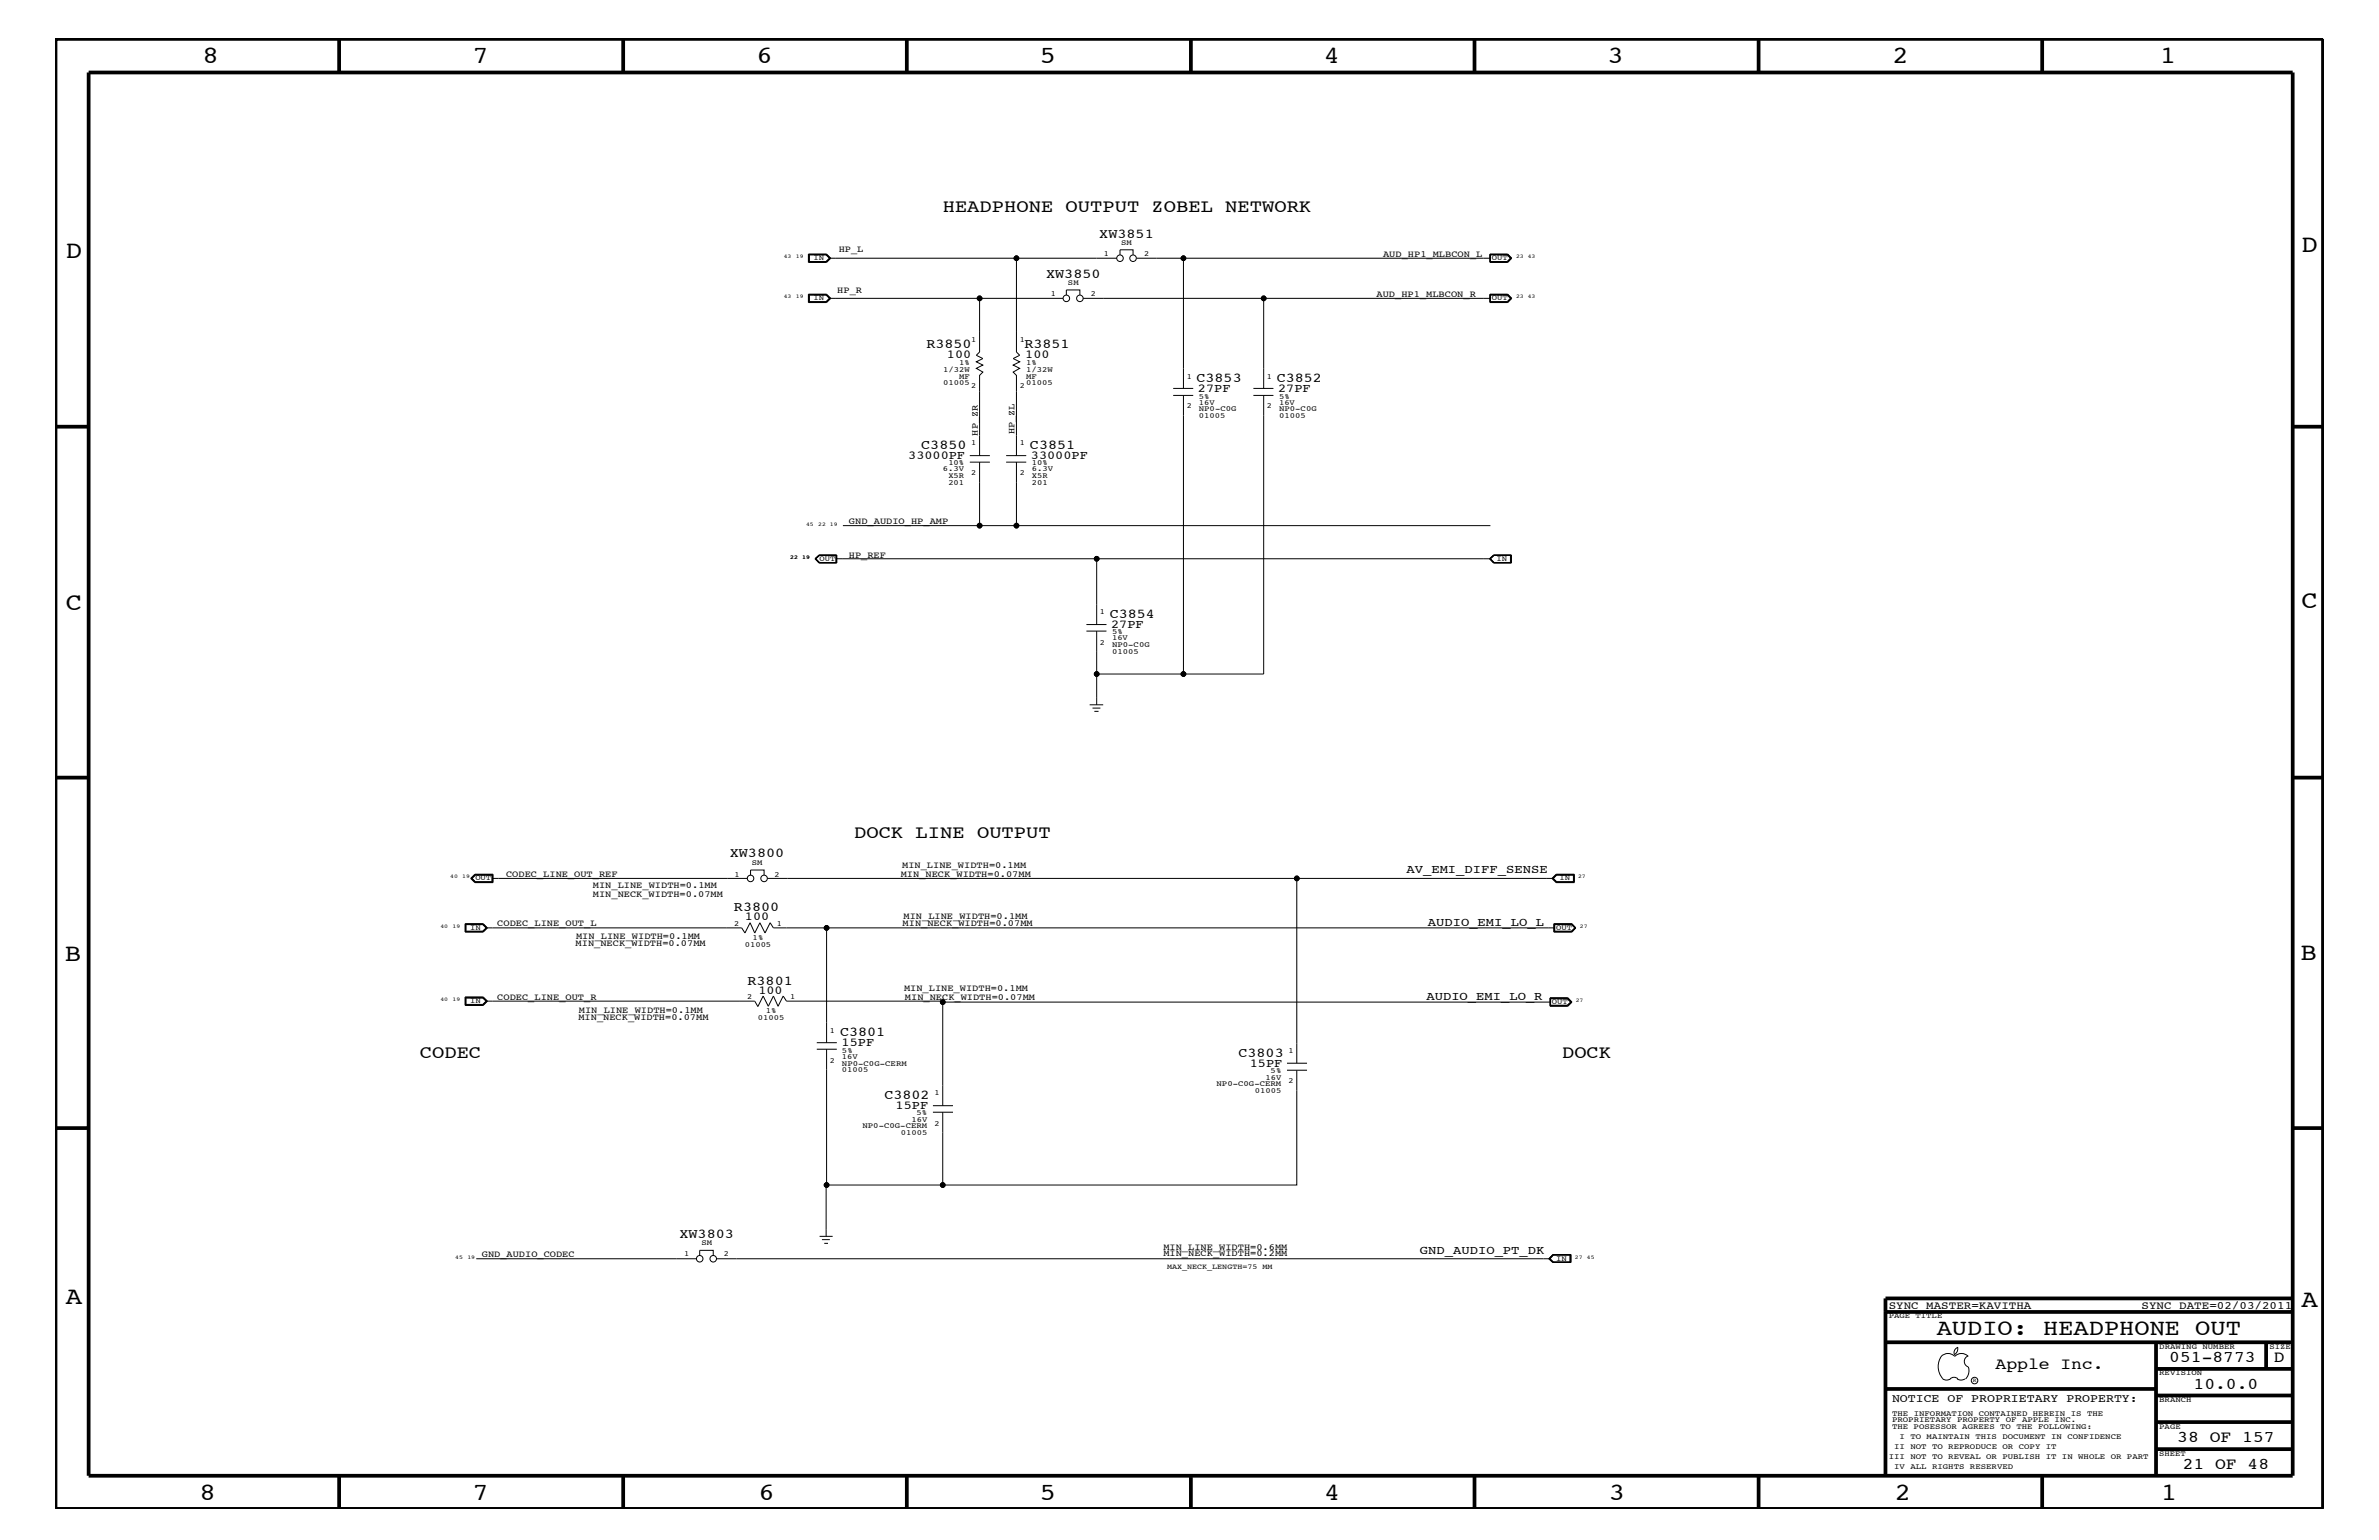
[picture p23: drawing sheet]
<svg xmlns="http://www.w3.org/2000/svg" width="432mm" height="279mm" viewBox="0 0 432 279" stroke-linecap="round" stroke-linejoin="round" font-family="sans-serif">
<defs><g id="words">
<g font-size="4.5">
<text x="36.7" y="11.5">8</text>
<text x="85.8" y="11.5">7</text>
<text x="137.3" y="11.5">6</text>
<text x="188.7" y="11.5">5</text>
<text x="240.3" y="11.5">4</text>
<text x="291.8" y="11.5">3</text>
<text x="343.5" y="11.5">2</text>
<text x="392" y="11.5">1</text>
<text x="11.9" y="46.8">D</text>
<text x="417.7" y="45.7">D</text>
<text x="11.9" y="110.6">C</text>
<text x="417.7" y="110.3">C</text>
<text x="11.8" y="174.3">B</text>
<text x="417.6" y="174.2">B</text>
<text x="11.9" y="236.7">A</text>
<text x="417.7" y="237.1">A</text>
<text x="36.2" y="272.1">8</text>
<text x="85.8" y="272.1">7</text>
<text x="137.7" y="272.1">6</text>
<text x="188.7" y="272.1">5</text>
<text x="240.4" y="272.1">4</text>
<text x="292" y="272.1">3</text>
<text x="343.9" y="272.1">2</text>
<text x="392.2" y="272.1">1</text>
</g>
<text font-size="4.1" x="351.5" y="242.3">AUDIO: HEADPHONE OUT</text>
<g font-size="3.3">
<text x="171.1" y="38.4">HEADPHONE OUTPUT ZOBEL NETWORK</text>
<text x="155" y="152">DOCK LINE OUTPUT</text>
<text x="76.2" y="192">CODEC</text>
<text x="283.5" y="192">DOCK</text>
</g>
<g font-size="3">
<text x="362.2" y="248.4">Apple Inc.</text>
<text x="393.7" y="247.1">051-8773</text>
<text x="398.1" y="252">10.0.0</text>
<text x="412.7" y="247.1">D</text>
<text x="395.2" y="261.6">38 OF 157</text>
<text x="396.2" y="266.6">21 OF 48</text>
</g>
<g font-size="2.5">
<text x="199.5" y="43.1">XW3851</text>
<text x="189.9" y="50.4">XW3850</text>
<text x="168.1" y="63.1">R3850</text>
<text x="185.9" y="63.1">R3851</text>
<text x="217.2" y="69.3">C3853</text>
<text x="231.7" y="69.3">C3852</text>
<text x="167.2" y="81.4">C3850</text>
<text x="186.9" y="81.4">C3851</text>
<text x="201.4" y="112">C3854</text>
<text x="132.5" y="155.6">XW3800</text>
<text x="133.2" y="165.3">R3800</text>
<text x="135.7" y="178.7">R3801</text>
<text x="152.5" y="188">C3801</text>
<text x="224.8" y="191.7">C3803</text>
<text x="160.5" y="199.3">C3802</text>
<text x="123.3" y="224.6">XW3803</text>
</g>
<g font-size="2.2">
<text x="171.9" y="64.9">100</text>
<text x="186.1" y="64.9">100</text>
<text x="217.4" y="71.1">27PF</text>
<text x="232" y="71.1">27PF</text>
<text x="164.8" y="83.3">33000PF</text>
<text x="187.1" y="83.3">33000PF</text>
<text x="201.7" y="113.9">27PF</text>
<text x="255.3" y="158.4">AV_EMI_DIFF_SENSE</text>
<text x="135.2" y="167">100</text>
<text x="259.2" y="168">AUDIO_EMI_LO_L</text>
<text x="137.7" y="180.4">100</text>
<text x="258.9" y="181.4">AUDIO_EMI_LO_R</text>
<text x="152.7" y="189.8">15PF</text>
<text x="226.8" y="193.6">15PF</text>
<text x="162.6" y="201.2">15PF</text>
<text x="257.7" y="227.5">GND_AUDIO_PT_DK</text>
</g>
<text font-size="2.1" x="343.4" y="254.4">NOTICE OF PROPRIETARY PROPERTY:</text>
<g font-size="2">
<text x="342.8" y="237.4">SYNC_MASTER=KAVITHA</text>
<text x="388.7" y="237.4">SYNC_DATE=02/03/2011</text>
</g>
<g font-size="1.7">
<text x="152.2" y="45.7">HP_L</text>
<text x="251" y="46.6">AUD_HP1_MLBCON_L</text>
<text x="152" y="53.2">HP_R</text>
<text x="249.9" y="53.9">AUD_HP1_MLBCON_R</text>
<text x="177.5" y="79" transform="rotate(-90 177.5 79)">HP_ZR</text>
<text x="184.1" y="78.8" transform="rotate(-90 184.1 78.8)">HP_ZL</text>
<text x="154.1" y="95.1">GND_AUDIO_HP_AMP</text>
<text x="154.1" y="101.2">HP_REF</text>
<text x="91.9" y="159">CODEC_LINE_OUT_REF</text>
<text x="107.6" y="161.1">MIN_LINE_WIDTH=0.1MM</text>
<text x="163.5" y="159.1">MIN_NECK_WIDTH=0.07MM</text>
<text x="163.7" y="157.5">MIN_LINE_WIDTH=0.1MM</text>
<text x="107.6" y="162.8">MIN_NECK_WIDTH=0.07MM</text>
<text x="164" y="166.7">MIN_LINE_WIDTH=0.1MM</text>
<text x="90.3" y="168.1">CODEC_LINE_OUT_L</text>
<text x="104.5" y="171.6">MIN_NECK_WIDTH=0.07MM</text>
<text x="104.6" y="170.3">MIN_LINE_WIDTH=0.1MM</text>
<text x="163.8" y="168">MIN_NECK_WIDTH=0.07MM</text>
<text x="164.1" y="179.9">MIN_LINE_WIDTH=0.1MM</text>
<text x="90.3" y="181.4">CODEC_LINE_OUT_R</text>
<text x="105" y="185">MIN_NECK_WIDTH=0.07MM</text>
<text x="105.1" y="183.8">MIN_LINE_WIDTH=0.1MM</text>
<text x="164.3" y="181.4">MIN_NECK_WIDTH=0.07MM</text>
<text x="211.2" y="226.8">MIN_LINE_WIDTH=0.6MM</text>
<text x="211.2" y="228">MIN_NECK_WIDTH=0.2MM</text>
<text x="87.5" y="228.1">GND_AUDIO_CODEC</text>
</g>
<g font-size="1.4">
<text x="147.7" y="47.2">IN</text>
<text x="200.4" y="46.5">1</text>
<text x="203.5" y="44.4">SM</text>
<text x="207.6" y="46.5">2</text>
<text x="270.8" y="47.2">OUT</text>
<text x="190.7" y="53.8">1</text>
<text x="193.8" y="51.7">SM</text>
<text x="198" y="53.8">2</text>
<text x="147.7" y="54.5">IN</text>
<text x="270.8" y="54.5">OUT</text>
<text x="176.3" y="62">1</text>
<text x="185.1" y="62">1</text>
<text x="171.2" y="67.5">1/32W</text>
<text x="171.2" y="69.9">01005</text>
<text x="174.1" y="66.2">1%</text>
<text x="174.1" y="68.7">MF</text>
<text x="176.3" y="70.5">2</text>
<text x="185.1" y="70.5">2</text>
<text x="186.3" y="69.9">01005</text>
<text x="186.3" y="68.7">MF</text>
<text x="186.3" y="66.2">1%</text>
<text x="186.3" y="67.5">1/32W</text>
<text x="215.4" y="68.7">1</text>
<text x="230" y="68.7">1</text>
<text x="215.4" y="74.1">2</text>
<text x="217.6" y="75.8">01005</text>
<text x="217.6" y="72.3">5%</text>
<text x="217.6" y="74.6">NP0-C0G</text>
<text x="217.6" y="73.4">16V</text>
<text x="230" y="74.1">2</text>
<text x="232.2" y="75.8">01005</text>
<text x="232.2" y="73.4">16V</text>
<text x="232.2" y="74.6">NP0-C0G</text>
<text x="232.2" y="72.3">5%</text>
<text x="176.3" y="80.8">1</text>
<text x="185.1" y="80.8">1</text>
<text x="171.1" y="85.5">6.3V</text>
<text x="172.1" y="88">201</text>
<text x="172.1" y="86.7">X5R</text>
<text x="172.1" y="84.4">10%</text>
<text x="176.3" y="86.2">2</text>
<text x="185.1" y="86.2">2</text>
<text x="187.3" y="84.4">10%</text>
<text x="187.3" y="85.5">6.3V</text>
<text x="187.3" y="86.7">X5R</text>
<text x="187.3" y="88">201</text>
<text x="148.8" y="101.8">OUT</text>
<text x="271.6" y="101.8">IN</text>
<text x="199.6" y="111.4">1</text>
<text x="199.6" y="117">2</text>
<text x="201.8" y="118.6">01005</text>
<text x="201.8" y="115.1">5%</text>
<text x="201.8" y="116.2">16V</text>
<text x="201.8" y="117.4">NP0-C0G</text>
<text x="86.3" y="159.7">OUT</text>
<text x="133.3" y="159">1</text>
<text x="136.4" y="156.9">SM</text>
<text x="140.6" y="159">2</text>
<text x="283" y="159.7">IN</text>
<text x="85.3" y="168.7">IN</text>
<text x="133.3" y="168">2</text>
<text x="135.2" y="171.7">01005</text>
<text x="136.6" y="170.5">1%</text>
<text x="141" y="168">1</text>
<text x="282.4" y="168.7">OUT</text>
<text x="85.3" y="182.1">IN</text>
<text x="135.6" y="181.3">2</text>
<text x="137.5" y="185">01005</text>
<text x="139" y="183.8">1%</text>
<text x="143.4" y="181.3">1</text>
<text x="281.7" y="182.1">OUT</text>
<text x="150.6" y="187.4">1</text>
<text x="152.8" y="191">5%</text>
<text x="233.8" y="191.1">1</text>
<text x="150.6" y="192.8">2</text>
<text x="152.8" y="192.1">16V</text>
<text x="152.8" y="194.5">01005</text>
<text x="152.8" y="193.3">NP0-C0G-CERM</text>
<text x="220.8" y="197">NP0-C0G-CERM</text>
<text x="229.7" y="195.9">16V</text>
<text x="230.6" y="194.8">5%</text>
<text x="233.8" y="196.5">2</text>
<text x="165.4" y="203.5">16V</text>
<text x="166.4" y="202.4">5%</text>
<text x="169.6" y="198.7">1</text>
<text x="227.8" y="198.2">01005</text>
<text x="156.5" y="204.7">NP0-C0G-CERM</text>
<text x="163.5" y="205.9">01005</text>
<text x="169.6" y="204.2">2</text>
<text x="124.2" y="228">1</text>
<text x="127.3" y="225.9">SM</text>
<text x="131.4" y="228">2</text>
<text x="211.8" y="230.2">MAX_NECK_LENGTH=75 MM</text>
<text x="282.4" y="228.7">IN</text>
<text x="342.8" y="239.2">PAGE TITLE</text>
<text x="391.9" y="244.7">DRAWING NUMBER</text>
<text x="411.9" y="244.7">SIZE</text>
<text x="391.9" y="249.5">REVISION</text>
<text x="343.4" y="256.8">THE INFORMATION CONTAINED HEREIN IS THE</text>
<text x="391.9" y="254.4">BRANCH</text>
<text x="343.4" y="258">PROPRIETARY PROPERTY OF APPLE INC.</text>
<text x="343.4" y="259.3">THE POSESSOR AGREES TO THE FOLLOWING:</text>
<text x="343.8" y="262.9">II NOT TO REPRODUCE OR COPY IT</text>
<text x="344.8" y="261.1">I TO MAINTAIN THIS DOCUMENT IN CONFIDENCE</text>
<text x="391.9" y="259.3">PAGE</text>
<text x="342.8" y="264.7">III NOT TO REVEAL OR PUBLISH IT IN WHOLE OR PART</text>
<text x="343.8" y="266.6">IV ALL RIGHTS RESERVED</text>
<text x="391.9" y="264.1">SHEET</text>
</g>
<g font-size="1">
<text x="142.2" y="46.8">43</text>
<text x="144.4" y="46.8">19</text>
<text x="275.2" y="46.8">23 43</text>
<text x="142.2" y="54.1">43</text>
<text x="144.4" y="54.1">19</text>
<text x="275.2" y="54.1">23 43</text>
<text x="146.3" y="95.4">45</text>
<text x="148.5" y="95.4">22 19</text>
<text x="143.4" y="101.4">22</text>
<text x="145.6" y="101.4">19</text>
<text x="81.7" y="159.4">40</text>
<text x="83.9" y="159.4">19</text>
<text x="286.4" y="159.4">27</text>
<text x="79.9" y="168.3">40</text>
<text x="82.1" y="168.3">19</text>
<text x="286.8" y="168.3">27</text>
<text x="79.9" y="181.6">40</text>
<text x="82.1" y="181.6">19</text>
<text x="286" y="181.8">27</text>
<text x="82.6" y="228.4">45</text>
<text x="84.8" y="228.4">19</text>
<text x="285.8" y="228.4">27</text>
<text x="288" y="228.4">45</text>
<text x="358.1" y="250.7">R</text>
</g>
</g></defs>
<g fill="none" stroke="#000" stroke-width=".18">
<path d="M146.7 46.1h3.3l.8 .7-.8 .8h-3.3zM146.7 53.4h3.3l.8 .7-.8 .8h-3.3zM146.9 46.3h3l.6 .5-.6 .6h-3zM146.9 53.5h3l.6 .6-.6 .6h-3zM149.9 46.2h-3.1v1.3h3.1M149.9 53.5l.7 .6-.7 .7M149.9 53.5l.8 .6-.8 .7M149.9 53.5h-3.1v1.3h3.1M149.9 46.2l.7 .6-.7 .7M149.9 46.2l.8 .6-.8 .7M150.5 46.8h34M150.5 54.1h27.3"/>
<path d="M193 54.1h-15.2v9.8l-.6 .6 1.2 .6-1.2 .5 1.2 .6-1.2 .6 1.2 .7-.6 .6v14.6M193.5 53.5v-.9h2.5v.9M196.6 54.1h32.8v16.4M202.7 46.8h-18.2v17.1l.6 .6-1.2 .6 1.2 .5-1.2 .6 1.2 .6-1.2 .7 .6 .6v14.6M203.3 46.3v-1h2.4v1M206.3 46.8h64.2M214.8 46.8v23.7M229.4 54.1h41.1M270.4 46.1h3.2l.8 .7-.8 .8h-3.2zM270.4 53.4h3.2l.8 .7-.8 .8h-3.2zM270.4 47.5h3.2M270.4 46.2h3.2"/>
<path d="M270.4 54.8h3.2M270.4 53.5h3.2M270.5 46.3h3.1l.6 .5-.6 .6h-3.1M270.5 46.2v1.3M270.5 53.5v1.3M270.5 53.5h3.1l.6 .6-.6 .6h-3.1M273.6 46.2l.7 .6-.7 .7M273.6 46.2l.6 .6-.6 .7M273.6 53.5l.7 .6-.7 .7M273.6 53.5l.6 .6-.6 .7M212.9 71.7h3.7M212.9 70.5h3.7"/>
<path d="M214.8 71.7v50.6h-15.7v-7.8M227.5 71.7h3.6M227.5 70.5h3.6M229.4 71.7v50.6h-14.6M153 95.4h24.8M176 83.8h3.7M176 82.7h3.7M177.8 83.8v11.6h6.7M182.6 83.8h3.7M182.6 82.7h3.7M184.5 83.8v11.6M184.5 95.4h86"/>
<path d="M148 101.4l.7 .7h3.1M148 101.4l.7 .7M148.7 100.7l-.8 .7 .8 .7M148.7 100.7h3.2v1.4h-3.2M148.7 100.7l-.7 .7M148.8 100.8l-.7 .6 .7 .7M151.7 100.8v1.3M151.7 101.4h47.4M151.8 100.7v1.4M151.8 100.8h-3.1l-.7 .6M197.2 114.5h3.6M197.2 113.3h3.6"/>
<path d="M270.5 101.4h-71.4v11.9M271.1 100.7h3.2v1.4h-3.2M271.1 100.8h3.1v1.3h-3.1l-.6-.7zM271.1 100.7l-.8 .7 .8 .7M271.1 100.7l-.7 .7 .7 .7M271.2 100.8l-.7 .6 .7 .7M274.2 100.8v1.3M197.8 127.9h2.4M198.3 128.5h1.4M198.6 129.1h.8M199.1 122.3v5.6M86.2 158.6h3.3v1.5h-3.3l-.8-.7z"/>
<path d="M86.3 158.7h3.1v1.3h-3.1M86.3 158.7l-.8 .7 .8 .6M86.3 158.7l-.7 .7 .7 .6M89.3 158.8h-3l-.6 .6 .6 .6h3M89.3 158.7v1.3M89.3 159.4h46.3M136.2 158.8v-1h2.5v1M139.3 159.4h96.1M281.7 159.4l.7-.8h3.4v1.5h-3.4zM281.9 159.4h-46.5v33.5M282.5 158.8h3.1v1.2h-3.1l-.6-.6zM282.5 158.7h3.2v1.3h-3.2"/>
<path d="M282.5 158.7l-.7 .7 .7 .6M282.5 158.7l-.6 .7 .6 .6M84.4 167.6h3.3l.8 .7-.8 .8h-3.3zM84.6 167.8h3l.6 .5-.6 .6h-3zM87.6 167.7h-3.1v1.3h3.1M87.6 167.7l.7 .6-.7 .7M87.6 167.7l.8 .6-.8 .7M88.2 168.3h46.4l.6 1 .9-1.9 .9 1.9 .9-1.9 1 1.9 .9-1.9 .6 .9h9.6v20.9M150 168.3h132.2M282 167.6h3.3l.7 .7-.7 .8h-3.3zM282.2 167.8h3l.6 .5-.6 .6h-3zM285.2 167.7h-3.1v1.3h3.1"/>
<path d="M285.2 167.7l.8 .6M285.2 167.7l.7 .6-.7 .7M286 168.3l-.8 .7M84.4 180.9h3.3l.8 .7-.8 .8h-3.3zM84.5 181h3.1M84.5 182.4v-1.4h3.1l.8 .6-.8 .8M84.6 181v1.2h3l.6-.6M87.6 181l.7 .6-.7 .7h-3.1M87.6 181l.6 .6M88.2 181.6h48.8l.6 1.1M148.3 190.4h3.6M148.3 189.2h3.6"/>
<path d="M150 190.4l-.1 33.9M171.1 181.8v18.8M233.6 194.2h3.6M233.6 192.9h3.6M235.4 194.2v20.8h-64.3v-13.2M281.3 181h3.3l.7 .8-.7 .8h-3.3zM281.4 181.8h-110.3v-.2h-28.4l-.5-.9-1 1.9-.8-1.9-1 1.9-.9-1.9-.9 1.9M281.4 181.1h3.1l.7 .7-.7 .6h-3.1zM281.4 181.2h3.1l.6 .6-.6 .6M284.6 181l.6 .8-.6 .7h-3.3M150 215h21.1M169.3 201.8h3.7"/>
<path d="M169.3 200.6h3.7M86.4 228.4h40M127 227.7v-.8h2.5v.8M130 228.4h151.3M148.8 224.3h2.3M149.2 224.9h1.4M149.6 225.6h.7M281.9 227.6l-.8 .8 .8 .7M281.9 227.6h3.3v1.5h-3.3M281.9 227.6l-.7 .8 .7 .7M281.9 227.7l-.6 .7 .6 .6M281.9 227.7h3.1v1.3h-3.1"/>
<path d="M285.1 227.6v1.5M352.3 246.1a1.72 1.72 0 0 1 2.5 0 1.69 1.69 0 0 1 2.4 0M352.4 246a3.2 3.2 0 0 0 .4 4.3l.8 .1 .4-.2M354 250.2l.7-.3 .7 .3M355.2 250.2l.7 .2 .7-.2M355.3 244.4v.3a1.18 1.18 0 0 1-.6 1.1M355.4 244.4a.99 .99 0 0 0-.6 1.4M357.2 246a1.04 1.04 0 0 0-.7 1 1.04 1.04 0 0 0 .7 1M357.3 248l.1 .7a2.11 2.11 0 0 1-.6 1.5"/>
<circle cx="177.8" cy="54.1" r=".42"/>
<circle cx="184.5" cy="46.8" r=".42"/>
<circle cx="193.5" cy="54.1" r=".59"/>
<circle cx="196" cy="54.1" r=".59"/>
<circle cx="203.3" cy="46.8" r=".59"/>
<circle cx="205.7" cy="46.8" r=".59"/>
<circle cx="214.8" cy="46.8" r=".42"/>
<circle cx="229.4" cy="54.1" r=".42"/>
<circle cx="177.8" cy="95.4" r=".42"/>
<circle cx="184.5" cy="95.4" r=".42"/>
<circle cx="199.1" cy="101.4" r=".42"/>
<circle cx="199.1" cy="122.3" r=".42"/>
<circle cx="214.8" cy="122.3" r=".42"/>
<circle cx="136.2" cy="159.4" r=".59"/>
<circle cx="138.7" cy="159.4" r=".59"/>
<circle cx="235.4" cy="159.4" r=".42"/>
<circle cx="150" cy="168.3" r=".42"/>
<circle cx="171.1" cy="181.8" r=".42"/>
<circle cx="150" cy="215" r=".42"/>
<circle cx="171.1" cy="215" r=".42"/>
<circle cx="127" cy="228.4" r=".59"/>
<circle cx="129.5" cy="228.4" r=".59"/>
<circle cx="358.4" cy="250.5" r=".59"/>
</g>
<g fill="none" stroke="#000" stroke-width=".68" stroke-linecap="butt">
<path d="M10.1 7.1h411.5v266.7h-411.5zM16.1 13.2h400v254.5h-400zM61.6 7.1v6.1M113.1 7.1v6.1M164.6 7.1v6.1M216.2 7.1v6.1M267.6 7.1v6.1M319.2 7.1v6.1M370.7 7.1v6.1M10.1 77.4h6M416.1 77.4h5.5M10.1 141.1h6"/>
<path d="M416.1 141.1h5.5M10.1 204.7h6M416.1 204.7h5.5M342.2 238h73.9M416.1 235.6h-73.9v32.1M342.2 243.5h73.9M342.2 252h49.1M391.3 248.4h24.8M391.3 243.5v24.2M391.3 258h24.8M391.3 253.2h24.8M411.3 243.5v4.9"/>
<path d="M61.6 267.7v6.1M113.1 267.7v6.1M164.6 267.7v6.1M216.2 268v5.8M267.6 267.7v6.1M319.2 267.7v6.1M370.7 267.7v6.1M391.3 262.9h24.8"/>
</g>
<g fill="#000">
<circle cx="177.8" cy="54.1" r=".42"/>
<circle cx="184.5" cy="46.8" r=".42"/>
<circle cx="214.8" cy="46.8" r=".42"/>
<circle cx="229.4" cy="54.1" r=".42"/>
<circle cx="177.8" cy="95.4" r=".42"/>
<circle cx="184.5" cy="95.4" r=".42"/>
<circle cx="199.1" cy="101.4" r=".42"/>
<circle cx="199.1" cy="122.3" r=".42"/>
<circle cx="214.8" cy="122.3" r=".42"/>
<circle cx="235.4" cy="159.4" r=".42"/>
<circle cx="150" cy="168.3" r=".42"/>
<circle cx="171.1" cy="181.8" r=".42"/>
<circle cx="150" cy="215" r=".42"/>
<circle cx="171.1" cy="215" r=".42"/>
</g>
<use href="#words"/>
</svg>
